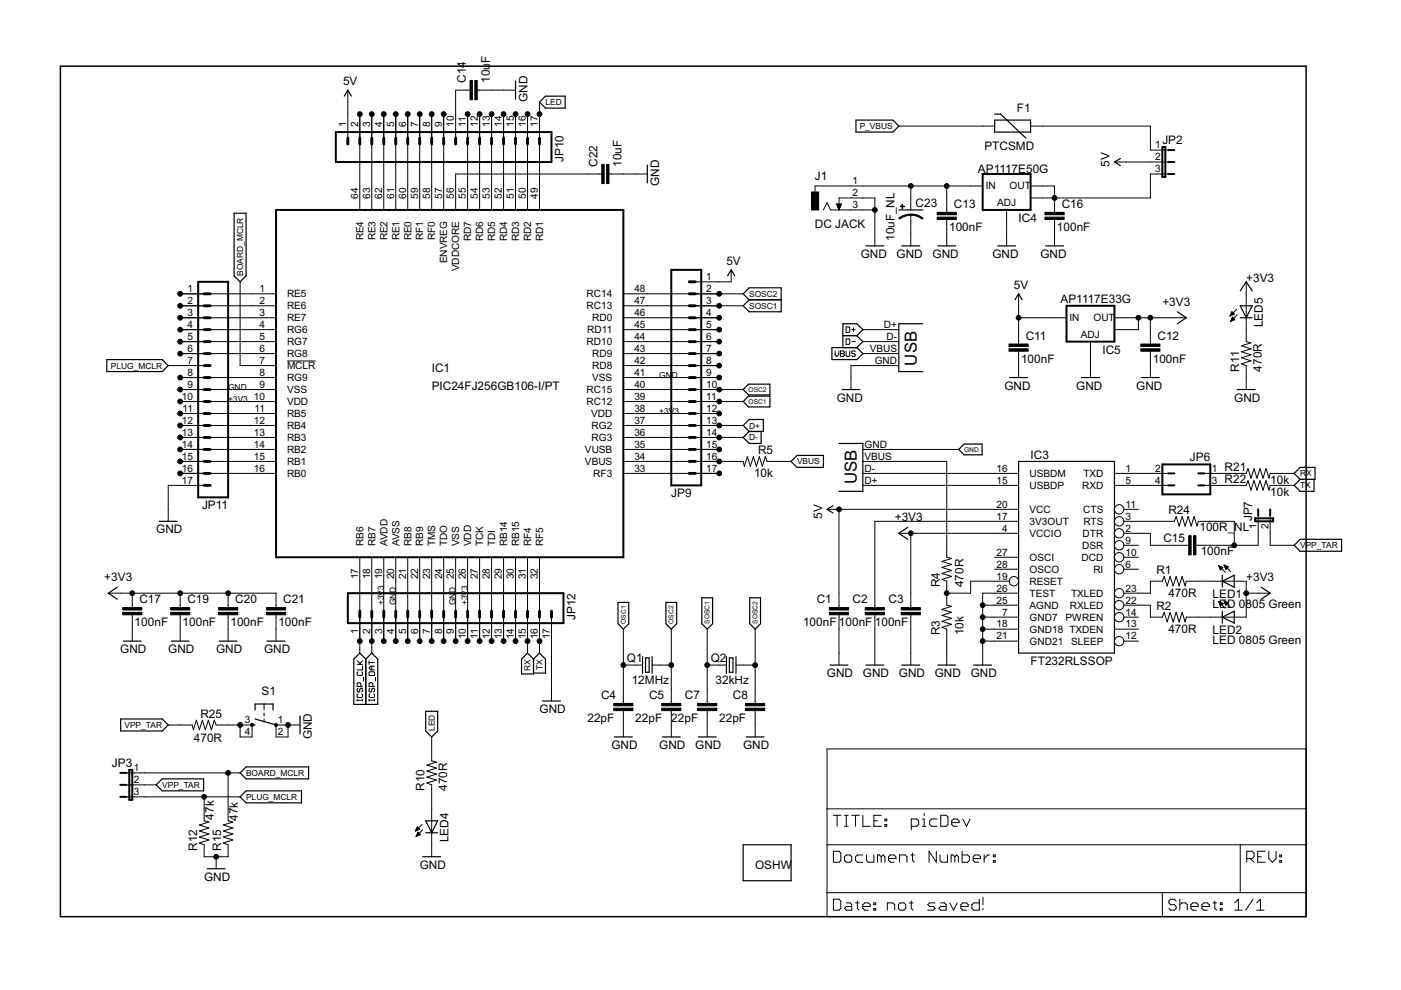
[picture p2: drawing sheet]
<svg xmlns="http://www.w3.org/2000/svg" width="297mm" height="210mm" viewBox="0 0 297 210" stroke-linecap="round" stroke-linejoin="round" font-family="sans-serif">
<defs><g id="words">
<g font-size="4">
<text x="194.4" y="77.5" transform="rotate(-90 194.4 77.5)">USB</text>
<text x="181.7" y="102.7" transform="rotate(-90 181.7 102.7)">USB</text>
</g>
<g font-size="2.8">
<text x="98.8" y="17.6" transform="rotate(-90 98.8 17.6)">C14</text>
<text x="103.8" y="17.6" transform="rotate(-90 103.8 17.6)">10u</text>
<text x="103.8" y="13.4" transform="rotate(-90 103.8 13.4)">F</text>
<text x="72.7" y="18.1">5V</text>
<text x="111.8" y="21.6" transform="rotate(-90 111.8 21.6)">GND</text>
<text x="215.6" y="23.7">F1</text>
<text x="119.5" y="34.3" transform="rotate(-90 119.5 34.3)">JP10</text>
<text x="126.7" y="35.4" transform="rotate(-90 126.7 35.4)">C22</text>
<text x="131.8" y="35.4" transform="rotate(-90 131.8 35.4)">10uF</text>
<text x="208.7" y="31.8">PTCSMD</text>
<text x="235.3" y="35.4" transform="rotate(-90 235.3 35.4)">5V</text>
<text x="246.4" y="30.5">JP2</text>
<text x="139.8" y="39.4" transform="rotate(-90 139.8 39.4)">GND</text>
<text x="172.8" y="38.2">J1</text>
<text x="207.3" y="36.6">AP1117E50G</text>
<text x="194.1" y="43.9">C23</text>
<text x="202.3" y="44.1">C13</text>
<text x="216" y="47">IC4</text>
<text x="225.1" y="44.1">C16</text>
<text x="172.8" y="48.3">DC JACK</text>
<text x="189.7" y="51.1" transform="rotate(-90 189.7 51.1)">10uF_NL</text>
<text x="201.2" y="48.9">100nF</text>
<text x="224.1" y="48.9">100nF</text>
<text x="154" y="56.2">5V</text>
<text x="182.5" y="54.7">GND</text>
<text x="190.1" y="54.7">GND</text>
<text x="197.7" y="54.7">GND</text>
<text x="210.4" y="54.7">GND</text>
<text x="220.6" y="54.7">GND</text>
<text x="264.2" y="59.7">+3V3</text>
<text x="215" y="61.3">5V</text>
<text x="224.9" y="64.3">AP1117E33G</text>
<text x="246.4" y="64.8">+3V3</text>
<text x="267.8" y="69.4" transform="rotate(-90 267.8 69.4)">LED5</text>
<text x="216.5" y="76.9">100nF</text>
<text x="217.5" y="72.1">C11</text>
<text x="233.7" y="75">IC5</text>
<text x="244.4" y="76.9">100nF</text>
<text x="245.4" y="72.1">C12</text>
<text x="91.5" y="82.6">PIC24FJ256GB106-I/PT</text>
<text x="91.5" y="78.8">IC1</text>
<text x="213" y="82.6">GND</text>
<text x="228.2" y="82.6">GND</text>
<text x="240.9" y="82.6">GND</text>
<text x="262.7" y="78.8" transform="rotate(-90 262.7 78.8)">R11</text>
<text x="267.5" y="78.8" transform="rotate(-90 267.5 78.8)">470R</text>
<text x="177.4" y="85.1">GND</text>
<text x="261.7" y="85.1">GND</text>
<text x="159.9" y="101.1">10k</text>
<text x="160.7" y="96.3">R5</text>
<text x="218.5" y="97.3">IC3</text>
<text x="252.3" y="97.8">JP6</text>
<text x="259.6" y="99.9">R21</text>
<text x="42.8" y="108">JP11</text>
<text x="142.3" y="105.5">JP9</text>
<text x="259.6" y="102.4">R22</text>
<text x="269.3" y="102.7">10k</text>
<text x="269.3" y="105.2">10k</text>
<text x="33.1" y="113.1">GND</text>
<text x="174.3" y="110.1" transform="rotate(-90 174.3 110.1)">5V</text>
<text x="189.7" y="110.5">+3V3</text>
<text x="247.7" y="109">R24</text>
<text x="254.3" y="112.6">100R_</text>
<text x="261.7" y="112.6">NL</text>
<text x="265.5" y="110.5" transform="rotate(-90 265.5 110.5)">JP7</text>
<text x="246.7" y="115">C15</text>
<text x="254.6" y="117.8">100nF</text>
<text x="22.1" y="123.2">+3V3</text>
<text x="199.2" y="124.5" transform="rotate(-90 199.2 124.5)">R4</text>
<text x="204.3" y="124.5" transform="rotate(-90 204.3 124.5)">470R</text>
<text x="245.2" y="121.7">R1</text>
<text x="264.2" y="123.2">+3V3</text>
<text x="29.6" y="127.9">C17</text>
<text x="39.7" y="127.9">C19</text>
<text x="49.9" y="127.9">C20</text>
<text x="60" y="127.9">C21</text>
<text x="122" y="131.5" transform="rotate(-90 122 131.5)">JP12</text>
<text x="173.2" y="127.9">C1</text>
<text x="180.8" y="127.9">C2</text>
<text x="188.4" y="127.9">C3</text>
<text x="245.2" y="129.4">R2</text>
<text x="247.7" y="126.5">470R</text>
<text x="257.1" y="129">LED 0805 Green</text>
<text x="257.1" y="126.8">LED1</text>
<text x="28.5" y="132.8">100nF</text>
<text x="38.7" y="132.8">100nF</text>
<text x="48.9" y="132.8">100nF</text>
<text x="59" y="132.8">100nF</text>
<text x="170.3" y="132.8">100nF 100nF</text>
<text x="185.5" y="132.8">100nF</text>
<text x="199.2" y="134.7" transform="rotate(-90 199.2 134.7)">R3</text>
<text x="204.3" y="134.7" transform="rotate(-90 204.3 134.7)">10k</text>
<text x="247.7" y="134.2">470R</text>
<text x="257.1" y="136.6">LED 0805 Green</text>
<text x="257.1" y="134.4">LED2</text>
<text x="25.5" y="138.5">GND</text>
<text x="35.7" y="138.5">GND</text>
<text x="45.8" y="138.5">GND</text>
<text x="56" y="138.5">GND</text>
<text x="132.9" y="140.3">Q1</text>
<text x="150.7" y="140.3">Q2</text>
<text x="175.3" y="143.6">GND</text>
<text x="183" y="143.6">GND</text>
<text x="190.6" y="143.6">GND</text>
<text x="198.2" y="143.6">GND</text>
<text x="205.8" y="143.6">GND</text>
<text x="218.5" y="141">FT232RLSSOP</text>
<text x="55.4" y="147.4">S1</text>
<text x="127.4" y="148.3">C4</text>
<text x="133.9" y="145.1">12MHz</text>
<text x="137.6" y="148.3">C5</text>
<text x="145.2" y="148.3">C7</text>
<text x="151.7" y="145.1">32kHz</text>
<text x="155.4" y="148.3">C8</text>
<text x="42.5" y="152.2">R25</text>
<text x="114.4" y="151.2">GND</text>
<text x="124.5" y="153.1">22pF</text>
<text x="134.7" y="153.1">22pF 22pF</text>
<text x="152.5" y="153.1">22pF</text>
<text x="41.1" y="157.3">470R</text>
<text x="66.1" y="156.7" transform="rotate(-90 66.1 156.7)">GND</text>
<text x="129.6" y="158.8">GND</text>
<text x="139.8" y="158.8">GND</text>
<text x="147.4" y="158.8">GND</text>
<text x="157.6" y="158.8">GND</text>
<text x="23.7" y="162.6">JP3</text>
<text x="90" y="167.7" transform="rotate(-90 90 167.7)">R10</text>
<text x="94.8" y="167.7" transform="rotate(-90 94.8 167.7)">470R</text>
<text x="45.3" y="173.8" transform="rotate(-90 45.3 173.8)">47k</text>
<text x="50.4" y="174" transform="rotate(-90 50.4 174)">47k</text>
<text x="95.1" y="178.6" transform="rotate(-90 95.1 178.6)">LED4</text>
<text x="41.8" y="180.4" transform="rotate(-90 41.8 180.4)">R12</text>
<text x="46.9" y="180.4" transform="rotate(-90 46.9 180.4)">R15</text>
<text x="89" y="184.2">GND</text>
<text x="160.1" y="184.2">OSHW</text>
<text x="43.3" y="186.7">GND</text>
</g>
<g font-size="2.4">
<text x="73.4" y="26.9" transform="rotate(-90 73.4 26.9)">1</text>
<text x="75.9" y="26.9" transform="rotate(-90 75.9 26.9)">2</text>
<text x="78.5" y="26.9" transform="rotate(-90 78.5 26.9)">3</text>
<text x="81" y="26.9" transform="rotate(-90 81 26.9)">4</text>
<text x="83.6" y="26.9" transform="rotate(-90 83.6 26.9)">5</text>
<text x="86.1" y="26.9" transform="rotate(-90 86.1 26.9)">6</text>
<text x="88.6" y="26.9" transform="rotate(-90 88.6 26.9)">7</text>
<text x="91.2" y="26.9" transform="rotate(-90 91.2 26.9)">8</text>
<text x="93.7" y="26.9" transform="rotate(-90 93.7 26.9)">9</text>
<text x="96.3" y="26.9" transform="rotate(-90 96.3 26.9)">10</text>
<text x="98.8" y="26.9" transform="rotate(-90 98.8 26.9)">11</text>
<text x="101.3" y="26.9" transform="rotate(-90 101.3 26.9)">12</text>
<text x="103.9" y="26.9" transform="rotate(-90 103.9 26.9)">13</text>
<text x="106.4" y="26.9" transform="rotate(-90 106.4 26.9)">14</text>
<text x="109" y="26.9" transform="rotate(-90 109 26.9)">15</text>
<text x="111.5" y="26.9" transform="rotate(-90 111.5 26.9)">16</text>
<text x="114" y="26.9" transform="rotate(-90 114 26.9)">17</text>
<text x="244.9" y="31.5">1</text>
<text x="244.9" y="34">2</text>
<text x="180.8" y="39.1">1</text>
<text x="180.8" y="41.6">2</text>
<text x="209" y="40.1">IN</text>
<text x="214.1" y="40.1">OUT</text>
<text x="244.9" y="36.5">3</text>
<text x="75.9" y="42.2" transform="rotate(-90 75.9 42.2)">64</text>
<text x="78.5" y="42.2" transform="rotate(-90 78.5 42.2)">63</text>
<text x="81" y="42.2" transform="rotate(-90 81 42.2)">62</text>
<text x="83.6" y="42.2" transform="rotate(-90 83.6 42.2)">61</text>
<text x="86.1" y="42.2" transform="rotate(-90 86.1 42.2)">60</text>
<text x="88.6" y="42.2" transform="rotate(-90 88.6 42.2)">59</text>
<text x="91.2" y="42.2" transform="rotate(-90 91.2 42.2)">58</text>
<text x="93.7" y="42.2" transform="rotate(-90 93.7 42.2)">57</text>
<text x="96.3" y="42.2" transform="rotate(-90 96.3 42.2)">56</text>
<text x="98.8" y="42.2" transform="rotate(-90 98.8 42.2)">55</text>
<text x="101.3" y="42.2" transform="rotate(-90 101.3 42.2)">54</text>
<text x="103.9" y="42.2" transform="rotate(-90 103.9 42.2)">53</text>
<text x="106.4" y="42.2" transform="rotate(-90 106.4 42.2)">52</text>
<text x="109" y="42.2" transform="rotate(-90 109 42.2)">51</text>
<text x="111.5" y="42.2" transform="rotate(-90 111.5 42.2)">50</text>
<text x="114" y="42.2" transform="rotate(-90 114 42.2)">49</text>
<text x="180.8" y="44.1">3</text>
<text x="211.4" y="43.7">ADJ</text>
<text x="77.1" y="51" transform="rotate(-90 77.1 51)">RE4</text>
<text x="79.6" y="51" transform="rotate(-90 79.6 51)">RE3</text>
<text x="82.1" y="51" transform="rotate(-90 82.1 51)">RE2</text>
<text x="84.7" y="51" transform="rotate(-90 84.7 51)">RE1</text>
<text x="87.2" y="51" transform="rotate(-90 87.2 51)">RE0</text>
<text x="89.8" y="50.9" transform="rotate(-90 89.8 50.9)">RF1</text>
<text x="92.3" y="50.9" transform="rotate(-90 92.3 50.9)">RF0</text>
<text x="99.9" y="51.1" transform="rotate(-90 99.9 51.1)">RD7</text>
<text x="102.5" y="51.1" transform="rotate(-90 102.5 51.1)">RD6</text>
<text x="105" y="51.1" transform="rotate(-90 105 51.1)">RD5</text>
<text x="107.5" y="51.1" transform="rotate(-90 107.5 51.1)">RD4</text>
<text x="110.1" y="51.1" transform="rotate(-90 110.1 51.1)">RD3</text>
<text x="112.6" y="51.1" transform="rotate(-90 112.6 51.1)">RD2</text>
<text x="115.1" y="51.1" transform="rotate(-90 115.1 51.1)">RD1</text>
<text x="94.8" y="55.9" transform="rotate(-90 94.8 55.9)">ENVREG</text>
<text x="97.4" y="57.5" transform="rotate(-90 97.4 57.5)">VDDCORE</text>
<text x="149.7" y="59.4">1</text>
<text x="39.8" y="61.9">1</text>
<text x="39.8" y="64.5">2</text>
<text x="55" y="61.9">1</text>
<text x="55" y="64.5">2</text>
<text x="60.9" y="63">RE5</text>
<text x="60.9" y="65.6">RE6</text>
<text x="124.4" y="65.6">RC13</text>
<text x="124.4" y="63">RC14</text>
<text x="134.5" y="64.5">47</text>
<text x="134.5" y="61.9">48</text>
<text x="149.7" y="61.9">2</text>
<text x="149.7" y="64.5">3</text>
<text x="39.8" y="67">3</text>
<text x="39.8" y="69.5">4</text>
<text x="55" y="67">3</text>
<text x="55" y="69.5">4</text>
<text x="60.9" y="68.1">RE7</text>
<text x="60.9" y="70.7">RG6</text>
<text x="124.5" y="70.7">RD11</text>
<text x="125.6" y="68.1">RD0</text>
<text x="134.5" y="69.5">45</text>
<text x="134.5" y="67">46</text>
<text x="149.7" y="67">4</text>
<text x="149.7" y="69.5">5</text>
<text x="187.4" y="69.5">D+</text>
<text x="226.8" y="68">IN</text>
<text x="229.2" y="71.7">ADJ</text>
<text x="231.8" y="68">OUT</text>
<text x="39.8" y="72.1">5</text>
<text x="39.8" y="74.6">6</text>
<text x="39.8" y="77.2">7</text>
<text x="55" y="72.1">5</text>
<text x="55" y="74.6">6</text>
<text x="55" y="77.2">7</text>
<text x="60.9" y="73.2">RG7</text>
<text x="60.9" y="75.7">RG8</text>
<text x="124.4" y="73.2">RD10</text>
<text x="125.6" y="75.7">RD9</text>
<text x="134.5" y="77.2">42</text>
<text x="134.5" y="74.6">43</text>
<text x="134.5" y="72.1">44</text>
<text x="149.7" y="72.1">6</text>
<text x="149.7" y="74.6">7</text>
<text x="149.7" y="77.2">8</text>
<text x="184.4" y="74.6">VBUS</text>
<text x="185.5" y="77.2">GND</text>
<text x="188" y="72.1">D-</text>
<text x="39.8" y="79.7">8</text>
<text x="39.8" y="82.2">9</text>
<text x="55" y="79.7">8</text>
<text x="55" y="82.2">9</text>
<text x="60.9" y="78.3">MCLR</text>
<text x="60.9" y="80.8">RG9</text>
<text x="60.9" y="83.4">VSS</text>
<text x="124.4" y="83.4">RC15</text>
<text x="125.6" y="78.3">RD8</text>
<text x="125.6" y="80.8">VSS</text>
<text x="134.5" y="82.2">40</text>
<text x="134.5" y="79.7">41</text>
<text x="149.7" y="79.7">9</text>
<text x="149.7" y="82.2">10</text>
<text x="38.6" y="84.8">10</text>
<text x="38.6" y="89.9">12</text>
<text x="38.7" y="87.3">11</text>
<text x="53.8" y="84.8">10</text>
<text x="53.8" y="89.9">12</text>
<text x="54" y="87.3">11</text>
<text x="60.9" y="85.9">VDD</text>
<text x="60.9" y="88.4">RB5</text>
<text x="124.4" y="85.9">RC12</text>
<text x="125.3" y="88.4">VDD</text>
<text x="134.5" y="89.9">37</text>
<text x="134.5" y="87.3">38</text>
<text x="134.5" y="84.8">39</text>
<text x="149.7" y="84.8">11</text>
<text x="149.7" y="87.3">12</text>
<text x="149.7" y="89.9">13</text>
<text x="38.6" y="92.4">13</text>
<text x="38.6" y="94.9">14</text>
<text x="53.8" y="92.4">13</text>
<text x="53.8" y="94.9">14</text>
<text x="60.9" y="91">RB4</text>
<text x="60.9" y="93.5">RB3</text>
<text x="125.4" y="93.5">RG3</text>
<text x="125.4" y="91">RG2</text>
<text x="134.5" y="94.9">35</text>
<text x="134.5" y="92.4">36</text>
<text x="149.7" y="92.4">14</text>
<text x="149.7" y="94.9">15</text>
<text x="183.3" y="94.9">GND</text>
<text x="38.6" y="97.5">15</text>
<text x="38.6" y="100">16</text>
<text x="53.8" y="97.5">15</text>
<text x="53.8" y="100">16</text>
<text x="60.9" y="96.1">RB2</text>
<text x="60.9" y="98.6">RB1</text>
<text x="60.9" y="101.1">RB0</text>
<text x="124" y="98.6">VBUS</text>
<text x="124" y="96.1">VUSB</text>
<text x="125.8" y="101.1">RF3</text>
<text x="134.5" y="100">33</text>
<text x="134.5" y="97.5">34</text>
<text x="149.7" y="97.5">16</text>
<text x="149.7" y="100">17</text>
<text x="183.3" y="100">D-</text>
<text x="183.3" y="97.5">VBUS</text>
<text x="211.3" y="100">16</text>
<text x="218.3" y="101.1">USBDM</text>
<text x="229.7" y="101.1">TXD</text>
<text x="238.6" y="100">1</text>
<text x="244.9" y="100">2</text>
<text x="257" y="100">1</text>
<text x="38.6" y="102.6">17</text>
<text x="183.3" y="102.6">D+</text>
<text x="211.3" y="102.6">15</text>
<text x="211.3" y="107.6">20</text>
<text x="218.3" y="103.7">USBDP</text>
<text x="229.5" y="103.7">RXD</text>
<text x="238.6" y="102.6">5</text>
<text x="238.6" y="107.6">11</text>
<text x="244.9" y="102.6">4</text>
<text x="257" y="102.6">3</text>
<text x="211.3" y="110.2">17</text>
<text x="212.4" y="112.7">4</text>
<text x="218.3" y="111.3">3V3OUT</text>
<text x="218.3" y="113.8">VCCIO</text>
<text x="218.3" y="108.8">VCC</text>
<text x="229.5" y="113.8">DTR</text>
<text x="229.7" y="108.8">CTS</text>
<text x="229.7" y="111.3">RTS</text>
<text x="238.6" y="110.2">3</text>
<text x="238.6" y="112.7">2</text>
<text x="266.4" y="112.1" transform="rotate(-90 266.4 112.1)">1</text>
<text x="268.9" y="112.1" transform="rotate(-90 268.9 112.1)">2</text>
<text x="77.1" y="115.8" transform="rotate(-90 77.1 115.8)">RB6</text>
<text x="79.6" y="115.8" transform="rotate(-90 79.6 115.8)">RB7</text>
<text x="82.1" y="115.8" transform="rotate(-90 82.1 115.8)">AVDD</text>
<text x="84.7" y="115.8" transform="rotate(-90 84.7 115.8)">AVSS</text>
<text x="87.2" y="115.8" transform="rotate(-90 87.2 115.8)">RB8</text>
<text x="89.8" y="115.8" transform="rotate(-90 89.8 115.8)">RB9</text>
<text x="92.3" y="115.8" transform="rotate(-90 92.3 115.8)">TMS</text>
<text x="94.8" y="115.8" transform="rotate(-90 94.8 115.8)">TDO</text>
<text x="97.4" y="115.8" transform="rotate(-90 97.4 115.8)">VSS</text>
<text x="99.9" y="115.8" transform="rotate(-90 99.9 115.8)">VDD</text>
<text x="102.5" y="115.8" transform="rotate(-90 102.5 115.8)">TCK</text>
<text x="105" y="115.8" transform="rotate(-90 105 115.8)">TDI</text>
<text x="107.5" y="115.8" transform="rotate(-90 107.5 115.8)">RB14</text>
<text x="110.1" y="115.8" transform="rotate(-90 110.1 115.8)">RB15</text>
<text x="112.6" y="115.8" transform="rotate(-90 112.6 115.8)">RF4</text>
<text x="115.1" y="115.8" transform="rotate(-90 115.1 115.8)">RF5</text>
<text x="211.3" y="117.8">27</text>
<text x="218.3" y="118.9">OSCI</text>
<text x="229.3" y="118.9">DCD</text>
<text x="229.4" y="116.4">DSR</text>
<text x="238.6" y="115.3">9</text>
<text x="238.6" y="117.8">10</text>
<text x="75.9" y="122.9" transform="rotate(-90 75.9 122.9)">17</text>
<text x="78.5" y="122.9" transform="rotate(-90 78.5 122.9)">18</text>
<text x="81" y="122.9" transform="rotate(-90 81 122.9)">19</text>
<text x="83.6" y="122.9" transform="rotate(-90 83.6 122.9)">20</text>
<text x="86.1" y="122.9" transform="rotate(-90 86.1 122.9)">21</text>
<text x="88.6" y="122.9" transform="rotate(-90 88.6 122.9)">22</text>
<text x="91.2" y="122.9" transform="rotate(-90 91.2 122.9)">23</text>
<text x="93.7" y="122.9" transform="rotate(-90 93.7 122.9)">24</text>
<text x="96.3" y="122.9" transform="rotate(-90 96.3 122.9)">25</text>
<text x="98.8" y="122.9" transform="rotate(-90 98.8 122.9)">26</text>
<text x="101.3" y="122.9" transform="rotate(-90 101.3 122.9)">27</text>
<text x="103.9" y="122.9" transform="rotate(-90 103.9 122.9)">28</text>
<text x="106.4" y="122.9" transform="rotate(-90 106.4 122.9)">29</text>
<text x="109" y="122.9" transform="rotate(-90 109 122.9)">30</text>
<text x="111.5" y="122.9" transform="rotate(-90 111.5 122.9)">31</text>
<text x="114" y="122.9" transform="rotate(-90 114 122.9)">32</text>
<text x="211.3" y="122.9">19</text>
<text x="211.3" y="120.3">28</text>
<text x="211.3" y="125.4">26</text>
<text x="218.3" y="124">RESET</text>
<text x="218.3" y="121.5">OSCO</text>
<text x="231.8" y="121.5">RI</text>
<text x="238.6" y="120.3">6</text>
<text x="238.6" y="125.4">23</text>
<text x="211.3" y="128">25</text>
<text x="212.4" y="130.5">7</text>
<text x="218.3" y="131.6">GND7 PWREN</text>
<text x="218.3" y="129.1">AGND</text>
<text x="218.3" y="126.5">TEST</text>
<text x="226.9" y="129.1">RXLED</text>
<text x="227.1" y="126.5">TXLED</text>
<text x="238.6" y="128">22</text>
<text x="238.6" y="130.5">14</text>
<text x="75.9" y="134.4" transform="rotate(-90 75.9 134.4)">1</text>
<text x="78.5" y="134.4" transform="rotate(-90 78.5 134.4)">2</text>
<text x="81" y="134.4" transform="rotate(-90 81 134.4)">3</text>
<text x="83.6" y="134.4" transform="rotate(-90 83.6 134.4)">4</text>
<text x="86.1" y="134.4" transform="rotate(-90 86.1 134.4)">5</text>
<text x="88.6" y="134.4" transform="rotate(-90 88.6 134.4)">6</text>
<text x="91.2" y="134.4" transform="rotate(-90 91.2 134.4)">7</text>
<text x="93.7" y="134.4" transform="rotate(-90 93.7 134.4)">8</text>
<text x="96.3" y="134.4" transform="rotate(-90 96.3 134.4)">9</text>
<text x="98.8" y="135.6" transform="rotate(-90 98.8 135.6)">10</text>
<text x="101.3" y="135.4" transform="rotate(-90 101.3 135.4)">11</text>
<text x="103.9" y="135.6" transform="rotate(-90 103.9 135.6)">12</text>
<text x="106.4" y="135.6" transform="rotate(-90 106.4 135.6)">13</text>
<text x="109" y="135.6" transform="rotate(-90 109 135.6)">14</text>
<text x="111.5" y="135.6" transform="rotate(-90 111.5 135.6)">15</text>
<text x="114" y="135.6" transform="rotate(-90 114 135.6)">16</text>
<text x="116.6" y="135.6" transform="rotate(-90 116.6 135.6)">17</text>
<text x="211.3" y="133">18</text>
<text x="211.3" y="135.6">21</text>
<text x="218.3" y="134.2">GND18 TXDEN</text>
<text x="218.3" y="136.7">GND21 SLEEP</text>
<text x="238.6" y="133">13</text>
<text x="238.6" y="135.6">12</text>
<text x="51.9" y="153.4">3</text>
<text x="51.9" y="155.9">4</text>
<text x="58.9" y="153.4">1</text>
<text x="58.9" y="155.9">2</text>
<text x="28.4" y="163.5">1</text>
<text x="28.4" y="166.1">2</text>
<text x="28.4" y="168.6">3</text>
</g>
<g font-size="2">
<text x="115.7" y="22.3">LED</text>
<text x="182.3" y="27.4">P_VBUS</text>
<text x="51.5" y="58.5" transform="rotate(-90 51.5 58.5)">BOARD_MCLR</text>
<text x="158.8" y="65.5">SOSC1</text>
<text x="158.8" y="62.9">SOSC2</text>
<text x="23.5" y="78.2">PLUG_MCLR</text>
<text x="48.4" y="82.6">GND</text>
<text x="139.8" y="80.1">GN</text>
<text x="142.4" y="80.1">D</text>
<text x="48.4" y="85.1">+3V3</text>
<text x="139.8" y="87.7">+3V3</text>
<text x="158.8" y="90.9">D+</text>
<text x="158.8" y="93.4">D-</text>
<text x="169" y="98.5">VBUS</text>
<text x="275.6" y="101">R</text>
<text x="276.9" y="101">X</text>
<text x="275.6" y="103.6">TX</text>
<text x="275.6" y="116.3">VPP_TAR</text>
<text x="83.9" y="125.7" transform="rotate(-90 83.9 125.7)">D</text>
<text x="96.6" y="125.7" transform="rotate(-90 96.6 125.7)">D</text>
<text x="81.4" y="128.3" transform="rotate(-90 81.4 128.3)">+3V3</text>
<text x="83.9" y="128.3" transform="rotate(-90 83.9 128.3)">GN</text>
<text x="96.6" y="128.3" transform="rotate(-90 96.6 128.3)">GN</text>
<text x="99.1" y="128.3" transform="rotate(-90 99.1 128.3)">+3V3</text>
<text x="112.5" y="142.2" transform="rotate(-90 112.5 142.2)">RX</text>
<text x="115" y="142" transform="rotate(-90 115 142)">TX</text>
<text x="26.4" y="154.4">VPP_TAR</text>
<text x="92.2" y="155" transform="rotate(-90 92.2 155)">LED</text>
<text x="34.4" y="167">VPP_TAR</text>
<text x="52.2" y="164.5">BOARD_MCLR</text>
<text x="52.2" y="169.6">PLUG_MCLR</text>
</g>
<g font-size="1.6">
<text x="158.7" y="83.1">OSC2</text>
<text x="158.7" y="85.6">OSC1</text>
<text x="204.4" y="95.8">GND</text>
<text x="132.7" y="132.3" transform="rotate(-90 132.7 132.3)">OSC1</text>
<text x="142.8" y="132.3" transform="rotate(-90 142.8 132.3)">OSC2</text>
<text x="150.4" y="132.3" transform="rotate(-90 150.4 132.3)">SOSC1</text>
<text x="160.6" y="132.3" transform="rotate(-90 160.6 132.3)">SOSC2</text>
</g>
</g></defs>
<g fill="none" stroke="#000" stroke-width=".21">
<path d="M73.7 19.1v10.2M99.7 19.1h-3.1v10.2M101.2 19.1h8.1M76.3 24.2v20.3M78.8 24.2v20.3M81.4 24.2v20.3M83.9 24.2v20.3M86.4 24.2v20.3M89 24.2v20.3M91.5 24.2v20.3M94.1 24.2v20.3M99.1 24.2v20.3"/>
<path d="M101.7 24.2v20.3M104.2 24.2v20.3M106.8 24.2v20.3M109.3 24.2v20.3M111.8 24.2v20.3M114.4 21.7v22.8M127.6 36.9h-31v7.6M129.1 36.9h8.1M190.6 26.7h20.3M193.1 39.4v5.1M200.7 39.4v5.6M208.3 39.4h-35.5v1.3"/>
<path d="M218.5 39.4h5.1v5.6M218.5 26.7h25.4v5.1h3.8M236.3 34.4h11.4M247.7 36.9h-3.8v5.1h-25.4M50.9 59.8v17.7h7.6M155 57.2v2.6h-7.6M174.6 44.5l.7-1.5 .8 1.5h9.4M177.4 43.2h1l-.5 1.3zM177.4 43.3h1M177.5 43.5h.8M177.5 43.6h.7M177.5 43.7h.7"/>
<path d="M177.6 43.8h.6M177.7 43.9h.4M177.7 44h.4M177.7 44.2h.3M177.8 44.3h.2M177.8 44.4h.1M177.9 44.5v-2.5h7.6v10.1M193.1 45.5v6.6M200.7 46.5v5.6M213.4 44.5v7.6M223.6 46.5v5.6M264.2 59.8v12.6l1 .3-2 .6 2 .7-2 .6 2 .6-2 .7 2 .6-2 .6 1 .4v5.1"/>
<path d="M35.7 77.5h7.6M38.2 69.9h20.3M38.2 72.4h20.3M38.2 75h20.3M38.2 62.3h20.3M38.2 64.8h20.3M38.2 67.4h20.3M60.9 76.5h6M132.2 69.9h20.3M132.2 72.4h20.3M132.2 75h20.3M132.2 62.3h25.4"/>
<path d="M132.2 64.8h25.4M132.2 67.4h20.3M132.2 77.5h20.3M177.1 74.4v.8l.3 .4 .4-.4v-.8M178.2 74.4h.6l.2 .2-.2 .4 .2 .4-.2 .2h-.6zM178.2 75h.6M179.4 69.3h.6l.2 .2v.8l-.2 .2h-.6zM179.4 71.9h.6l.2 .2v.7l-.2 .2h-.6zM179.4 74.4v1l.2 .2h.4l.2-.2v-1M180.6 69.9h.7M180.6 72.4h.7M181 69.5v.8"/>
<path d="M181.3 74.6l-.2-.2h-.3l-.2 .2 .2 .4h.3l.2 .2-.2 .4h-.3l-.2-.2M182.9 69.9h7.7M182.9 72.4h7.7M182.9 75h7.7M190.6 77.5h-10.2v5.1M216 67.4h10.1M216 62.3v10.6M216 74.5v5.6M231.2 72.4v7.7M236.3 67.4h15.2M241.4 67.4v2.5h-5.1M243.9 67.4v5.5"/>
<path d="M243.9 74.5v5.6M260.8 67h.1M260.8 66.8h.3M260.9 66.7h.5M260.9 66.6h.8M260.9 68.1h.2M261 66.5h.6M261 67.9h.4M261 66.4h.5M261 67.8h.6M261.1 66.3h.2M261.1 67.7h.6"/>
<path d="M261.2 66.1h.1M261.2 67.6h.4M261.2 67.5h.3M261.3 67.3h.1M261.3 67.2l.5 .6-.9 .3zM261.7 66.6l-.5-.5-.4 .9M261.7 66.6l-.9 .4M262.2 65.6l-1.4 1.4M262.3 66.7l-1.4 1.4M38.2 80.1h20.3M38.2 82.6h20.3M38.2 85.1h20.3"/>
<path d="M38.2 87.7h20.3M38.2 90.2h20.3M38.2 92.8h20.3M38.2 95.3h20.3M38.2 97.8h20.3M132.2 80.1h20.3M132.2 82.6h25.4M132.2 85.1h25.4M132.2 87.7h20.3M132.2 90.2h25.4M132.2 92.8h25.4M132.2 95.3h20.3"/>
<path d="M132.2 97.8h25.4l.2 1 .7-2 .6 2 .6-2 .7 2 .6-2 .6 2 .7-2 .3 1h5.1M182.9 95.3h20.4M182.9 97.8h17.8v20.4l1 .2-2 .6 2 .7-2 .6 2 .6-2 .7 2 .6-2 .7 1 .3v5.1l1 .3-2 .6 2 .6-2 .7 2 .6-2 .6 2 .7-2 .6 1 .4v7.6M38.2 100.4h20.3M43.3 102.9h-7.6v7.6M76.3 118.2v20.3M78.8 118.2v20.3M81.4 118.2v17.7M83.9 118.2v17.7M86.4 118.2v17.7M89 118.2v17.7M91.5 118.2v17.7"/>
<path d="M94.1 118.2v17.7M96.6 118.2v17.7M99.1 118.2v17.7M101.7 118.2v17.7M104.2 118.2v17.7M106.8 118.2v17.7M109.3 118.2v17.7M111.8 118.2v20.3M114.4 118.2v20.3M132.2 100.4h20.3M175.3 108h40.7M177.9 108v20.8"/>
<path d="M182.9 100.4h33.1M182.9 102.9h33.1M190.6 113.1h25.4M193.1 113.1v15.7M210.9 118.2h5.1M216 110.5h-30.5v18.3M236.3 100.4h11.4M236.3 102.9h11.4M238.3 118.2h3.1M238.3 115.6h3.1M238.3 113.1h5.6v2.5h8.1M238.3 110.5h10.7l.4-1 .6 2 .6-2 .7 2 .6-2 .6 2 .7-2 .6 2 .3-1h7.6v5.1"/>
<path d="M238.3 108h3.1M255.3 100.4h8.9l.4-1 .6 2 .7-2 .6 2 .6-2 .7 2 .6-2 .6 2 .3-1h5.1M255.3 102.9h8.9l.4-1 .6 2 .7-2 .6 2 .6-2 .7 2 .6-2 .6 2 .3-1h5.1M258.4 119.9l1.4 1.4M258.4 119.9l.9 .4-.5 .5zM259.5 119.8l1.4 1.4M259.5 119.8l.9 .4-.5 .5zM259.6 119.9h.2M266.8 109.3v6.3h-13.2M269.3 109.3v6.3h5.1M23 125.8h35.5v3M28 125.8v3"/>
<path d="M28 130.3v5.6M38.2 125.8v3M38.2 130.3v5.6M48.4 125.8v3M48.4 130.3v5.6M58.5 130.3v5.6M116.9 130.9v17.7M132.2 133.4v15.7M142.3 133.4v15.7M149.9 133.4v15.7M160.1 133.4v15.7M177.9 130.3v10.7"/>
<path d="M185.5 130.3v10.7M193.1 130.3v10.7M208.3 130.9h7.7M208.3 133.4h7.7M208.3 135.9h7.7M208.3 128.3h7.7M210.9 120.7h5.1M214 123.2h-8.2v2.6h-5.1M216 125.8h-7.7v15.2M236.3 133.4h5.1M238.3 125.8h5.6v-2.6h2.5l.4-1 .7 2 .6-2 .6 2 .7-2 .6 2 .6-2 .7 2 .2-1h12.7v7.7h-12.7l-.2 1-.7-2.1-.6 2.1-.6-2.1-.7 2.1-.6-2.1-.6 2.1-.7-2.1-.4 1.1h-2.5v-2.6h-5.6M238.3 130.9h3.1"/>
<path d="M238.3 120.7h3.1M238.3 135.9h3.1M258.4 127.6l1.4 1.3M258.4 127.6l.9 .3-.5 .5zM258.4 120.1h.2M258.4 127.7h.2M258.5 127.8h.4M258.5 120.2h.4M258.5 120.3h.7M258.5 127.9h.7M258.6 120.4h.6M258.6 128h.6"/>
<path d="M258.6 128.1h.5M258.6 120.5h.5M258.7 120.6h.2M258.7 128.2h.3M258.7 128.4h.1M258.7 120.8h.1M259.5 127.4l1.4 1.4M259.5 127.4l.9 .4-.5 .5zM259.6 127.5h.2M259.6 127.7h.4M259.6 120.1h.5M259.7 120.2h.6"/>
<path d="M259.7 127.8h.6M259.7 127.9h.6M259.7 120.3h.6M259.8 120.4h.4M259.8 128h.4M259.8 120.5h.3M259.8 128.1h.3M259.9 128.2h.1M259.9 120.6h.1M264.2 125.8h5.1M35.7 153.7h5l.3 1 .6-2 .7 2 .6-2 .6 2 .7-2 .6 2 .6-2 .4 1h7.6v2.6h-2.5v-2.6M56 149.3v1.2"/>
<path d="M56 151.2v.6M56 152.4v.7M61.1 153.7v2.6h-2.6v-2.6h5.1M75.7 148.5h1.2M75.7 148.3v.4M75.7 140.9h1.2M75.7 140.1l.8 .8M75.9 147.1l-.2 .2v.4l.2 .2h.8l.2-.2v-.4l-.2-.2M75.9 145.9l-.2 .2v.4l.4 .2 .2-.2v-.4l.4-.2 .2 .2v.4l-.2 .2M75.9 142.4l-.2 .2v.4l.2 .2h.8l.2-.2v-.4l-.2-.2M76.5 145.5v-.6l-.2-.1h-.4l-.2 .1v.6h1.2M76.9 141.2v.8h-1.2"/>
<path d="M76.9 148.3v.4M76.9 140.1l-.6 .6M77.1 143.6v.8M78.3 142.6l.1-.2h.8l.2 .2v.6h-1.1zM78.3 148.5h1.1M78.3 140.1v.8M78.3 148.3v.4M78.3 140.5h1.1M78.4 145.9l-.1 .2v.4l.3 .2 .2-.2v-.4l.4-.2 .2 .2v.4l-.2 .2M78.4 147.1l-.1 .2v.4l.1 .2h.8l.2-.2v-.4l-.2-.2M78.8 141.2v.8M79 145.5v-.6l-.2-.1h-.4l-.1 .1v.6h1.1"/>
<path d="M79.4 148.3v.4M79.4 141.2h-.8l-.3 .4 .3 .4h.8M79.6 143.6v.8M91.5 156.3v5l1 .3-2 .6 2 .7-2 .6 2 .6-2 .7 2 .6-2 .6 1 .4v15.3M132.2 141h4M132.2 150.7v5.6M138.3 141h4M142.3 150.7v5.6M149.9 141h4.1M149.9 150.7v5.6M156 141h4.1M160.1 150.7v5.6"/>
<path d="M175.3 158.8h101.6v35.6h-101.6zM26.8 163.9h24.1M26.8 166.4h6.3M26.8 169h24.1M48.4 163.9v10.1l1 .3-2.1 .6 2.1 .7-2.1 .6 2.1 .6-2.1 .7 2.1 .6-2.1 .6 1.1 .4v2.6h-5.1v-2.6l-1-.4 2-.6-2-.6 2-.7-2-.6 2-.6-2-.7 2-.6-1-.3v-5M88.1 176.1h.1M88.2 176h.3M88.2 175.9h.6M88.3 177.2h.2M88.3 175.8h.7M88.3 175.7h.5M88.3 177.1h.5"/>
<path d="M88.4 177h.6M88.4 175.5h.3M88.4 175.4h.2M88.4 176.9h.6M88.5 175.3l.5 .5-.9 .4zM88.5 176.7h.4M88.5 176.6h.3M88.6 176.5h.1M88.6 176.4l.5 .6-.9 .3zM89.5 174.8l-1.4 1.4M89.6 175.9l-1.4 1.4M175.3 179.1h101.6"/>
<path d="M175.3 171.5h101.6M176.7 172.9h1.6M177.5 172.9v2.3M179 172.9h.8M179 175.2h.8M179.4 172.9v2.3M180.6 172.9h1.6M181.4 172.9v2.3M182.9 172.9v2.3h1.6M185.3 174h.8M186.8 172.9h-1.5v2.3h1.5M187.6 174.8h.4v.4h-.4z"/>
<path d="M187.6 173.7h.4v.3h-.4zM193.2 175.2h1.2l.4-.4v-.8l-.4-.3h-1.2v2.3M195.6 175.2h.7M195.6 173.7h.3v1.5M195.9 172.5v.4M198.7 173.7h-1.2l-.4 .3v.8l.4 .4h1.2M199.5 172.9h1.1l.4 .3v1.6l-.4 .4h-1.1zM201.8 174.4h1.5v-.4l-.4-.3h-.7l-.4 .3v.8l.4 .4h.7M204.1 173.7l.8 1.5 .8-1.5M263 179.1v10.2M45.8 181.7v2.5M175.3 189.3h101.6"/>
<path d="M176.7 180.5h1.2l.4 .4v1.5l-.4 .4h-1.2zM176.7 190.6h1.2l.4 .4v1.6l-.4 .4h-1.2zM179 181.7l.4-.4h.8l.4 .4v.7l-.4 .4h-.8l-.4-.4zM179.4 191.4h.8l.4 .4v1.2h-1.2l-.4-.4 .4-.4h1.2M181.4 191.4h.8M181.8 191v1.6l.4 .4M182.9 192.2h1.6v-.4l-.4-.4h-.8l-.4 .4v.8l.4 .4h.8M182.9 181.3h-1.1l-.4 .4v.7l.4 .4h1.1M183.7 181.3v1.1l.4 .4h1.2v-1.5M185.3 192.6h.4v.4h-.4zM185.3 191.4h.4v.4h-.4zM186.8 181.7l-.3-.4h-.4v1.5"/>
<path d="M186.8 181.7l.4-.4 .4 .4v1.1M186.8 181.7v1.1M188.1 193v-1.6h1.2l.4 .4v1.2M188.4 182h1.5v-.3l-.3-.4h-.8l-.4 .4v.7l.4 .4h.8M190.5 191.8l.4-.4h.7l.4 .4v.8l-.4 .4h-.7l-.4-.4zM190.7 182.8v-1.5h1.2l.4 .4v1.1M192.8 191.4h.8M193.1 181.3h.7M193.2 191v1.6l.4 .4M193.5 180.9v1.5l.3 .4M198.3 191.4h-1.2l-.4 .4 .4 .4h.8l.4 .4-.4 .4h-1.2M198.5 180.5v2.3l-1.5-2.3v2.3"/>
<path d="M199.3 181.3v1.1l.4 .4h1.2v-1.5M199.4 191.4h.8l.4 .4v1.2h-1.2l-.3-.4 .3-.4h1.2M201.4 191.4l.8 1.6 .7-1.6M202.4 181.7l-.4-.4h-.3v1.5M202.4 181.7v1.1M202.4 181.7l.4-.4 .4 .4v1.1M203.7 192.2h1.6v-.4l-.4-.4h-.8l-.4 .4v.8l.4 .4h.8M204 180.5v2.3h1.1l.4-.4v-.7l-.4-.4h-1.1M206.3 182h1.6v-.3l-.4-.4h-.8l-.4 .4v.7l.4 .4h.8M207.6 190.6v2.4h-1.1l-.4-.4v-.8l.4-.4h1.1M208.4 190.2v1.6M208.4 192.6v.4"/>
<path d="M208.7 181.3v1.5M209.8 181.3h-.4l-.7 .7M210.6 182.4h.4v.4h-.4zM210.6 181.3h.4v.4h-.4zM246.4 189.3v5.1M249.4 191l-.4-.4h-.8l-.4 .4v.4l.4 .4h.8l.4 .4v.4l-.4 .4h-.8l-.4-.4M250.1 191.8l.4-.4h.8l.4 .4v1.2M250.1 190.6v2.4M252.5 192.2h1.5v-.4l-.3-.4h-.8l-.4 .4v.8l.4 .4h.8M254.8 192.2h1.6v-.4l-.4-.4h-.8l-.4 .4v.8l.4 .4h.8M257.2 191.4h.7M257.6 191v1.6l.3 .4"/>
<path d="M258.7 192.6h.4v.4h-.4zM258.7 191.4h.4v.4h-.4zM261.8 193h1.5M261.8 191.4l.8-.8v2.4M264.3 182h1.2l.4-.3v-.8l-.4-.4h-1.2v2.3M265.1 182l.8 .8M265.7 190.6l-1.6 2.4M266.5 193h1.5M266.5 191.4l.7-.8v2.4M266.7 181.7h.7M268.2 180.5h-1.5v2.3h1.5M269 180.5v1.5l.8 .8 .8-.8v-1.5"/>
<path d="M271.3 182.4h.4v.4h-.4zM271.3 181.3h.4v.4h-.4z"/>
<circle cx="237.3" cy="115.6" r=".99"/>
<circle cx="237.3" cy="118.2" r=".99"/>
<circle cx="237.3" cy="113.1" r=".99"/>
<circle cx="237.3" cy="110.5" r=".99"/>
<circle cx="237.3" cy="108" r=".99"/>
<circle cx="215" cy="123.2" r=".99"/>
<circle cx="237.3" cy="128.3" r=".99"/>
<circle cx="237.3" cy="130.9" r=".99"/>
<circle cx="237.3" cy="135.9" r=".99"/>
<circle cx="237.3" cy="120.7" r=".99"/>
<circle cx="237.3" cy="125.8" r=".99"/>
</g>
<g fill="none" stroke="#000" stroke-width=".25">
<path d="M109.3 17.2v3.8M73 20.4l.7-1.3 .8 1.3M114.4 21.7l1.3-1.3h4.1v2.5h-4.1zM137.2 35v3.8M181.5 25.5h7.8l1.3 1.2-1.3 1.3h-7.8zM210.9 25.5h7.6v2.5h-7.6zM210.9 24.2h1.3l5.3 5.1M237.6 33.6l-1.3 .8 1.3 .7M49.6 45.2h2.6v13.3l-1.3 1.3-1.3-1.3zM154.3 58.5l.7-1.3 .8 1.3M183.6 52.1h3.8M190.6 44.5h5"/>
<path d="M191.2 52.1h3.8M198.8 52.1h3.8M211.5 52.1h3.8M221.7 52.1h3.8M22.6 76.2h11.8l1.3 1.3-1.3 1.3h-11.8zM157.6 62.3l1.2-1.3h6.8v5.1h-6.8l-1.2-1.3 1.2-1.2zM158.8 63.6h6.8M176.4 73.7h5.3l1.2 1.3-1.2 1.2h-5.3zM178.7 71.2h3M181.7 71.2l1.2-1.3-1.2-1.3h-3v5.1M181.7 71.2l1.2 1.2-1.2 1.3M195.6 68.6h-5v10.2h5"/>
<path d="M215.2 63.6l.8-1.3 .7 1.3M249.6 66.1l1.9 1.3-1.9 1.2M263 61.7l1.2-1.9 1.3 1.9M263 64.8h2.5l-1.3 2.6zM263 67.4h2.5M157.6 85.1l1.1-1.1h4.5v2.3h-4.5zM157.6 82.6l1.1-1.2h4.5v2.3h-4.5zM157.6 90.2l1.2-1.3h3v2.6h-3zM158.8 91.5l-1.2 1.3 1.2 1.2h2.6v-2.5M167.7 97.8l1.3-1.2h5.6v2.5h-5.6zM177.9 94h5v10.2h-5M178.5 82.6h3.8"/>
<path d="M203.3 95.3l1.1-1.2h3.8v2.3h-3.8zM214.1 80.1h3.8M216 97.8h20.3v40.7h-20.3zM229.3 80.1h3.8M242 80.1h3.8M262.3 82.6h3.8M33.8 110.5h3.8M176.6 107.2l-1.3 .8 1.3 .8M192.5 111.8l-1.9 1.3 1.9 1.2M274.4 115.6l1.3-1.3h8.7v2.6h-8.7zM274.4 100.4l1.3-1.3h3.1v2.5h-3.1zM275.7 101.6l-1.3 1.3 1.3 1.3h2.9v-2.6"/>
<path d="M24.9 124.5l-1.9 1.3 1.9 1.2M26.1 135.9h3.9M36.3 135.9h3.8M46.5 135.9h3.8M56.6 135.9h3.8M75 139.7l1.3-1.2 1.3 1.2 1.2-1.2 1.3 1.2v9.7h-5.1zM77.6 139.7v9.7M110.6 139.7l1.2-1.2 1.3 1.2v3.2h-2.5zM113.1 139.7l1.3-1.2 1.3 1.2v3h-2.6M131 127.7h2.3v4.5l-1.1 1.2-1.2-1.2zM136.2 139.2v3.6M136.9 139.5h.7v3h-.7z"/>
<path d="M138.3 139.2v3.6M141.2 127.7h2.3v4.5l-1.2 1.2-1.1-1.2zM148.8 126.7h2.3v5.5l-1.2 1.2-1.1-1.2zM154 139.2v3.6M154.6 139.5h.8v3h-.8zM156 139.2v3.6M159 126.7h2.2v5.5l-1.1 1.2-1.1-1.2zM259.1 123.2l2.6-1.2v2.5zM259.1 122v2.5M259.1 129.6v2.5M259.1 130.9l2.6-1.3v2.5zM267.4 124.5l1.9 1.3-1.9 1.2"/>
<path d="M25.6 152.4h8.8l1.3 1.3-1.3 1.3h-8.8zM53.4 153.7h.7M54.1 150.5v-1.2h3.8v1.2M54.1 152.4l4.4 1.3M63.6 151.8v3.8M90.3 150.8h2.5v4.2l-1.3 1.3-1.2-1.3zM115 148.6h3.8M130.3 156.3h3.8M140.4 156.3h3.8M148 156.3h3.8M158.2 156.3h3.8M176 141h3.8"/>
<path d="M183.6 141h3.8M191.2 141h3.8M198.8 141h3.8M206.4 141h3.8M33.1 166.4l1.3-1.3h8.8v2.6h-8.8zM50.9 163.9l1.3-1.3h13.2v2.5h-13.2zM52.2 167.7h11.7v2.5h-11.7l-1.3-1.2zM90.3 174h2.5l-1.3 2.6zM90.3 176.6h2.5M157.6 179.1h10.1v7.6h-10.1zM43.9 184.2h3.8M89.6 181.7h3.8"/>
</g>
<g fill="none" stroke="#000" stroke-width=".42">
<path d="M71.2 28h45.7v6.4h-45.7zM208.3 36.9h10.2v7.6h-10.2zM246.4 31.2h.7v6.3h-.7zM247.7 36.9h1.3M247.7 34.4h1.3M247.7 31.8h1.3M42 59.8h6.4v45.7h-6.4zM58.5 44.5h73.7v73.7h-73.7zM142.3 57.2h6.4v45.7h-6.4zM226.1 64.8h10.2v7.6h-10.2zM246.4 98.5h10.2v6.3h-10.2zM247.7 100.4h1.3"/>
<path d="M247.7 102.9h1.3M254.1 100.4h1.2M254.1 102.9h1.2M266.1 109.9h3.8v.6h-3.8zM266.8 108v1.3M269.3 108v1.3M73.7 125.8h45.8v6.3h-45.8zM25.5 163.9h1.3M25.5 166.4h1.3M25.5 169h1.3M27.4 163.2h.6v6.4h-.6z"/>
</g>
<g fill="#000" stroke="#000" stroke-width=".21">
<path d="M99.7 17.1h.5v4h-.5zM100.7 17.1h.5v4h-.5zM127.6 34.9h.5v4h-.5zM128.6 34.9h.5v4h-.5zM172 40.7h1.6v3.8h-1.6zM190.9 43.7h.8v.1h-.8zM191.2 43.3h.2v.9h-.2zM198.7 46h4.1v.5h-4.1zM198.7 45h4.1v.5h-4.1zM221.6 46h4v.5h-4zM221.6 45h4v.5h-4zM213.9 74h4.1v.5h-4.1z"/>
<path d="M213.9 72.9h4.1v.5h-4.1zM241.9 74h4v.5h-4zM241.9 72.9h4v.5h-4zM252 113.6h.5v4h-.5zM253 113.6h.6v4h-.6zM26 129.8h4.1v.5h-4.1zM26 128.8h4.1v.5h-4.1zM36.2 129.8h4v.5h-4zM36.2 128.8h4v.5h-4zM46.3 129.8h4.1v.5h-4.1zM46.3 128.8h4.1v.5h-4.1zM56.5 129.8h4.1v.5h-4.1z"/>
<path d="M56.5 128.8h4.1v.5h-4.1zM175.9 129.8h4v.5h-4zM175.9 128.8h4v.5h-4zM183.5 129.8h4v.5h-4zM183.5 128.8h4v.5h-4zM191.1 129.8h4v.5h-4zM191.1 128.8h4v.5h-4zM130.1 150.2h4.1v.5h-4.1zM130.1 149.1h4.1v.5h-4.1zM140.3 150.2h4.1v.5h-4.1zM140.3 149.1h4.1v.5h-4.1zM147.9 150.2h4.1v.5h-4.1z"/>
<path d="M147.9 149.1h4.1v.5h-4.1zM158.1 150.2h4v.5h-4zM158.1 149.1h4v.5h-4z"/>
</g>
<path d="M12.8 14h264.1v180.4h-264.1z" fill="none" stroke="#000" stroke-width=".32"/>
<g fill="#000" stroke="#000" stroke-width=".21">
<path d="M190.6 46.2l1.2-.6 1.3-.2v.3l-1 .1-1.4 .7z" fill-rule="evenodd"/>
<path d="M193.1 45.4l1.4 .2 1.2 .6-.2 .3-1.4-.7-1-.2z" fill-rule="evenodd"/>
<circle cx="76.3" cy="24.2" r=".51"/>
<circle cx="78.8" cy="24.2" r=".51"/>
<circle cx="81.4" cy="24.2" r=".51"/>
<circle cx="83.9" cy="24.2" r=".51"/>
<circle cx="86.4" cy="24.2" r=".51"/>
<circle cx="89" cy="24.2" r=".51"/>
<circle cx="91.5" cy="24.2" r=".51"/>
<circle cx="94.1" cy="24.2" r=".51"/>
<circle cx="99.1" cy="24.2" r=".51"/>
<circle cx="101.7" cy="24.2" r=".51"/>
<circle cx="104.2" cy="24.2" r=".51"/>
<circle cx="106.8" cy="24.2" r=".51"/>
<circle cx="109.3" cy="24.2" r=".51"/>
<circle cx="111.8" cy="24.2" r=".51"/>
<circle cx="114.4" cy="24.2" r=".51"/>
<circle cx="193.1" cy="39.4" r=".51"/>
<circle cx="200.7" cy="39.4" r=".51"/>
<circle cx="185.5" cy="44.5" r=".51"/>
<circle cx="223.6" cy="42" r=".51"/>
<circle cx="38.2" cy="64.8" r=".51"/>
<circle cx="38.2" cy="62.3" r=".51"/>
<circle cx="38.2" cy="67.4" r=".51"/>
<circle cx="38.2" cy="72.4" r=".51"/>
<circle cx="38.2" cy="69.9" r=".51"/>
<circle cx="38.2" cy="75" r=".51"/>
<circle cx="152.5" cy="72.4" r=".51"/>
<circle cx="152.5" cy="69.9" r=".51"/>
<circle cx="152.5" cy="62.3" r=".51"/>
<circle cx="152.5" cy="75" r=".51"/>
<circle cx="152.5" cy="67.4" r=".51"/>
<circle cx="152.5" cy="64.8" r=".51"/>
<circle cx="152.5" cy="77.5" r=".51"/>
<circle cx="216" cy="67.4" r=".51"/>
<circle cx="241.4" cy="67.4" r=".51"/>
<circle cx="243.9" cy="67.4" r=".51"/>
<circle cx="38.2" cy="80.1" r=".51"/>
<circle cx="38.2" cy="82.6" r=".51"/>
<circle cx="38.2" cy="95.3" r=".51"/>
<circle cx="38.2" cy="97.8" r=".51"/>
<circle cx="38.2" cy="85.1" r=".51"/>
<circle cx="38.2" cy="92.8" r=".51"/>
<circle cx="38.2" cy="87.7" r=".51"/>
<circle cx="38.2" cy="90.2" r=".51"/>
<circle cx="152.5" cy="87.7" r=".51"/>
<circle cx="152.5" cy="97.8" r=".51"/>
<circle cx="152.5" cy="85.1" r=".51"/>
<circle cx="152.5" cy="90.2" r=".51"/>
<circle cx="152.5" cy="80.1" r=".51"/>
<circle cx="152.5" cy="95.3" r=".51"/>
<circle cx="152.5" cy="92.8" r=".51"/>
<circle cx="152.5" cy="82.6" r=".51"/>
<circle cx="38.2" cy="100.4" r=".51"/>
<circle cx="152.5" cy="100.4" r=".51"/>
<circle cx="177.9" cy="108" r=".51"/>
<circle cx="193.1" cy="113.1" r=".51"/>
<circle cx="261.7" cy="115.6" r=".51"/>
<circle cx="28" cy="125.8" r=".51"/>
<circle cx="38.2" cy="125.8" r=".51"/>
<circle cx="48.4" cy="125.8" r=".51"/>
<circle cx="76.3" cy="135.9" r=".51"/>
<circle cx="78.8" cy="135.9" r=".51"/>
<circle cx="81.4" cy="135.9" r=".51"/>
<circle cx="83.9" cy="135.9" r=".51"/>
<circle cx="86.4" cy="135.9" r=".51"/>
<circle cx="89" cy="135.9" r=".51"/>
<circle cx="91.5" cy="135.9" r=".51"/>
<circle cx="94.1" cy="135.9" r=".51"/>
<circle cx="96.6" cy="135.9" r=".51"/>
<circle cx="99.1" cy="135.9" r=".51"/>
<circle cx="101.7" cy="135.9" r=".51"/>
<circle cx="104.2" cy="135.9" r=".51"/>
<circle cx="106.8" cy="135.9" r=".51"/>
<circle cx="109.3" cy="135.9" r=".51"/>
<circle cx="111.8" cy="135.9" r=".51"/>
<circle cx="114.4" cy="135.9" r=".51"/>
<circle cx="200.7" cy="125.8" r=".51"/>
<circle cx="208.3" cy="133.4" r=".51"/>
<circle cx="208.3" cy="128.3" r=".51"/>
<circle cx="208.3" cy="130.9" r=".51"/>
<circle cx="208.3" cy="135.9" r=".51"/>
<circle cx="264.2" cy="125.8" r=".51"/>
<circle cx="50.9" cy="153.7" r=".51"/>
<circle cx="53.4" cy="153.7" r=".33"/>
<circle cx="58.5" cy="153.7" r=".33"/>
<circle cx="61.1" cy="153.7" r=".51"/>
<circle cx="132.2" cy="141" r=".51"/>
<circle cx="142.3" cy="141" r=".51"/>
<circle cx="149.9" cy="141" r=".51"/>
<circle cx="160.1" cy="141" r=".51"/>
<circle cx="43.3" cy="169" r=".51"/>
<circle cx="48.4" cy="163.9" r=".51"/>
<circle cx="45.8" cy="181.7" r=".51"/>
</g>
<g fill="none" stroke="#000" stroke-width=".61">
<path d="M73.7 29.3v1.2M76.3 29.3v1.2M78.8 29.3v1.2M81.4 29.3v1.2M83.9 29.3v1.2M86.4 29.3v1.2M89 29.3v1.2M91.5 29.3v1.2M94.1 29.3v1.2M96.6 29.3v1.2M99.1 29.3v1.2M101.7 29.3v1.2"/>
<path d="M104.2 29.3v1.2M106.8 29.3v1.2M109.3 29.3v1.2M111.8 29.3v1.2M114.4 29.3v1.2M146.1 59.8h1.3M43.3 64.8h1.3M43.3 62.3h1.3M43.3 69.9h1.3M43.3 67.4h1.3M43.3 72.4h1.3M43.3 75h1.3"/>
<path d="M43.3 77.5h1.3M146.1 64.8h1.3M146.1 62.3h1.3M146.1 69.9h1.3M146.1 67.4h1.3M146.1 72.4h1.3M146.1 75h1.3M146.1 77.5h1.3M43.3 80.1h1.3M43.3 82.6h1.3M43.3 90.2h1.3M43.3 87.7h1.3"/>
<path d="M43.3 85.1h1.3M43.3 95.3h1.3M43.3 92.8h1.3M43.3 97.8h1.3M146.1 80.1h1.3M146.1 82.6h1.3M146.1 90.2h1.3M146.1 87.7h1.3M146.1 85.1h1.3M146.1 95.3h1.3M146.1 92.8h1.3M146.1 97.8h1.3"/>
<path d="M43.3 100.4h1.3M43.3 102.9h1.3M146.1 100.4h1.3M76.3 129.6v1.3M78.8 129.6v1.3M81.4 129.6v1.3M83.9 129.6v1.3M86.4 129.6v1.3M89 129.6v1.3M91.5 129.6v1.3M94.1 129.6v1.3M96.6 129.6v1.3"/>
<path d="M99.1 129.6v1.3M101.7 129.6v1.3M104.2 129.6v1.3M106.8 129.6v1.3M109.3 129.6v1.3M111.8 129.6v1.3M114.4 129.6v1.3M116.9 129.6v1.3"/>
</g>
<use href="#words"/>
</svg>
